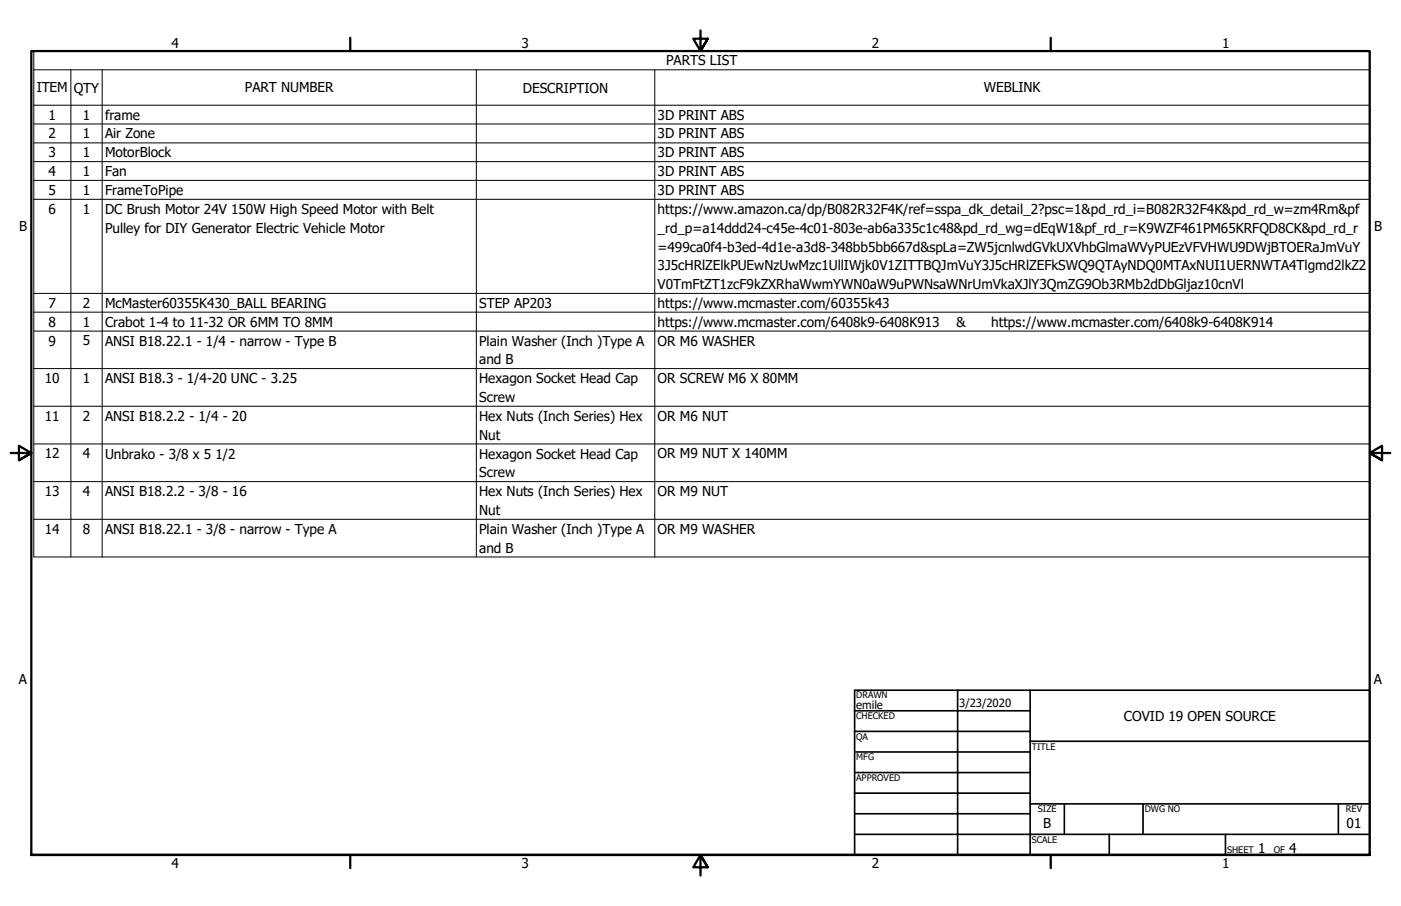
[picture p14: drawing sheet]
<svg xmlns="http://www.w3.org/2000/svg" width="432mm" height="279mm" viewBox="0 0 432 279" stroke-linecap="round" stroke-linejoin="round" font-family="sans-serif">
<defs><g id="words">
<g font-size="4.2">
<text x="52.8" y="14.7">4</text>
<text x="160.8" y="14.7">3</text>
<text x="268.7" y="14.7">2</text>
<text x="376.7" y="14.7">1</text>
<text x="205.3" y="20.2">PARTS LIST</text>
<text x="11.3" y="28.5">ITEM</text>
<text x="22.7" y="28.6">QTY</text>
<text x="75.4" y="28.5">PART NUMBER</text>
<text x="161.2" y="28.6">DESCRIPTION</text>
<text x="303.2" y="28.5">WEBLINK</text>
<text x="15" y="36.9">1</text>
<text x="25.5" y="36.9">1</text>
<text x="32.4" y="37">frame</text>
<text x="202.7" y="36.9">3D PRINT ABS</text>
<text x="15" y="42.7">2</text>
<text x="25.5" y="42.7">1</text>
<text x="32.4" y="42.7">Air Zone</text>
<text x="202.7" y="42.7">3D PRINT ABS</text>
<text x="15" y="48.5">3</text>
<text x="25.5" y="48.5">1</text>
<text x="32.4" y="48.5">MotorBlock</text>
<text x="202.7" y="48.5">3D PRINT ABS</text>
<text x="15" y="54.3">4</text>
<text x="25.5" y="54.3">1</text>
<text x="32.4" y="54.3">Fan</text>
<text x="202.7" y="54.3">3D PRINT ABS</text>
<text x="15" y="60.1">5</text>
<text x="15" y="65.9">6</text>
<text x="25.5" y="60.1">1</text>
<text x="25.5" y="65.9">1</text>
<text x="32.4" y="60.1">FrameToPipe</text>
<text x="32.4" y="66">DC Brush Motor 24V 150W High Speed Motor with Belt</text>
<text x="202.7" y="60.1">3D PRINT ABS</text>
<text x="202.7" y="66">https://www.amazon.ca/dp/B082R32F4K/ref=sspa_dk_detail_2?psc=1&amp;pd_rd_i=B082R32F4K&amp;pd_rd_w=zm4Rm&amp;pf</text>
<text x="5.9" y="71.4">B</text>
<text x="32.4" y="71.8">Pulley for DIY Generator Electric Vehicle Motor</text>
<text x="202.7" y="71.8">_rd_p=a14ddd24-c45e-4c01-803e-ab6a335c1c48&amp;pd_rd_wg=dEqW1&amp;pf_rd_r=K9WZF461PM65KRFQD8CK&amp;pd_rd_r</text>
<text x="423.5" y="71.4">B</text>
<text x="202.7" y="77.6">=499ca0f4-b3ed-4d1e-a3d8-348bb5bb667d&amp;spLa=ZW5jcnlwdGVkUXVhbGlmaWVyPUEzVFVHWU9DWjBTOERaJmVuY</text>
<text x="202.7" y="83.4">3J5cHRlZElkPUEwNzUwMzc1UllIWjk0V1ZITTBQJmVuY3J5cHRlZEFkSWQ9QTAyNDQ0MTAxNUI1UERNWTA4Tlgmd2lkZ2</text>
<text x="202.7" y="89.2">V0TmFtZT1zcF9kZXRhaWwmYWN0aW9uPWNsaWNrUmVkaXJlY3QmZG9Ob3RMb2dDbGljaz10cnVl</text>
<text x="15" y="94.9">7</text>
<text x="25.5" y="94.9">2</text>
<text x="32.4" y="94.9">McMaster60355K430_BALL BEARING</text>
<text x="147.7" y="94.9">STEP AP203</text>
<text x="202.7" y="95">https://www.mcmaster.com/60355k43</text>
<text x="15" y="100.8">8</text>
<text x="25.5" y="100.7">1</text>
<text x="32.4" y="100.8">Crabot 1-4 to 11-32 OR 6MM TO 8MM</text>
<text x="202.7" y="100.8">https://www.mcmaster.com/6408k9-6408K913</text>
<text x="294.8" y="100.8">&amp;</text>
<text x="305.5" y="100.8">https://www.mcmaster.com/6408k9-6408K914</text>
<text x="15" y="106.6">9</text>
<text x="25.5" y="106.5">5</text>
<text x="32.4" y="106.6">ANSI B18.22.1 - 1/4 - narrow - Type B</text>
<text x="147.7" y="106.6">Plain Washer (Inch )Type A</text>
<text x="202.7" y="106.6">OR M6 WASHER</text>
<text x="147.7" y="112.4">and B</text>
<text x="13.8" y="118.2">10</text>
<text x="25.5" y="118.1">1</text>
<text x="32.4" y="118.2">ANSI B18.3 - 1/4-20 UNC - 3.25</text>
<text x="147.7" y="118.2">Hexagon Socket Head Cap</text>
<text x="202.7" y="118.2">OR SCREW M6 X 80MM</text>
<text x="147.7" y="124">Screw</text>
<text x="13.8" y="129.7">11</text>
<text x="25.5" y="129.8">2</text>
<text x="32.4" y="129.8">ANSI B18.2.2 - 1/4 - 20</text>
<text x="147.7" y="129.8">Hex Nuts (Inch Series) Hex</text>
<text x="202.7" y="129.8">OR M6 NUT</text>
<text x="147.7" y="135.6">Nut</text>
<text x="13.8" y="141.4">12</text>
<text x="25.5" y="141.4">4</text>
<text x="32.4" y="141.4">Unbrako - 3/8 x 5</text>
<text x="66.4" y="141.4">1/2</text>
<text x="147.7" y="141.4">Hexagon Socket Head Cap</text>
<text x="202.7" y="141.4">OR M9 NUT X 140MM</text>
<text x="147.7" y="147.2">Screw</text>
<text x="13.8" y="153">13</text>
<text x="25.5" y="153">4</text>
<text x="32.4" y="153">ANSI B18.2.2 - 3/8 - 16</text>
<text x="147.7" y="153">Hex Nuts (Inch Series) Hex</text>
<text x="202.7" y="153">OR M9 NUT</text>
<text x="147.7" y="158.8">Nut</text>
<text x="13.8" y="164.6">14</text>
<text x="25.5" y="164.6">8</text>
<text x="32.4" y="164.6">ANSI B18.22.1 - 3/8 - narrow - Type A</text>
<text x="147.7" y="164.6">Plain Washer (Inch )Type A</text>
<text x="202.7" y="164.6">OR M9 WASHER</text>
<text x="147.7" y="170.4">and B</text>
<text x="5.8" y="211.1">A</text>
<text x="423.4" y="211.1">A</text>
<text x="346.4" y="222.2">COVID 19 OPEN SOURCE</text>
<text x="321.5" y="255.4">B</text>
<text x="415" y="255.4">01</text>
<text x="387.7" y="263.1">1</text>
<text x="397.4" y="263.1">4</text>
<text x="52.8" y="267.7">4</text>
<text x="160.8" y="267.7">3</text>
<text x="268.7" y="267.7">2</text>
<text x="376.7" y="267.7">1</text>
</g>
<g font-size="3.5">
<text x="263.9" y="218.6">emile</text>
<text x="295.7" y="218.1">3/23/2020</text>
</g>
<g font-size="2.8">
<text x="263.9" y="215.4">DRAWN</text>
<text x="263.9" y="221.8">CHECKED</text>
<text x="263.9" y="228.2">QA</text>
<text x="318" y="231.1">TITLE</text>
<text x="263.9" y="234.5">MFG</text>
<text x="263.9" y="240.9">APPROVED</text>
<text x="319.9" y="250.5">SIZE</text>
<text x="352.8" y="250.5">DWG NO</text>
<text x="414.8" y="250.4">REV</text>
<text x="318" y="259.9">SCALE</text>
<text x="378.2" y="263.1">SHEET</text>
<text x="392.6" y="263.1">OF</text>
</g>
</g></defs>
<!-- layer: Symbol (ANSI) -->
<g fill="none" stroke="#000" stroke-width=".31">
<path d="M10.4 21.5v-5.8h411.7v5.8M10.4 21.5h411.7v10.9M10.4 21.5v150.3h411.7v-139.4M10.4 32.4h411.7M10.4 38.2h411.7M21.8 21.5v150.3M31.5 21.5v150.3M146.8 21.5v150.3M201.8 21.5v150.3M10.4 44.1h411.7M10.4 49.8h411.7M10.4 55.6h411.7"/>
<path d="M10.4 61.5h411.7M10.4 90.5h411.7M10.4 96.3h411.7M10.4 102.1h411.7M10.4 113.7h411.7M10.4 125.3h411.7M10.4 136.9h411.7M10.4 148.5h411.7M10.4 160.1h411.7"/>
</g>
<!-- layer: Border (ANSI) -->
<path d="M107.9 11.7v4M215.9 9.4v6.3l-2.2-3.8h4.4l-2.2 3.8 2.2-3.8M323.8 11.7v4M3.3 139.7h6.4l-3.9-2.2v4.4l3.9-2.2-3.9 2.2M428.5 139.7h-6.4l3.9-2.2v4.4l-3.9-2.2 3.9 2.2M9.7 263.7v-248h412.4v248h-412.4h412.4M107.9 263.7v4M218.1 267.5l-2.2-3.8 2.2 3.8h-4.4l2.2-3.8v6.3M323.8 263.7v4" fill="none" stroke="#000" stroke-width=".7"/>
<!-- layer: Title (ANSI) -->
<g fill="none" stroke="#000" stroke-width=".51">
<path d="M263.4 212.9h158.7v50.8h-158.7zM263.4 219.2h54.1M295.1 212.9v50.8M317.5 212.9v50.8M263.4 225.6h54.1M263.4 231.9h54.1M263.4 238.3h54.1M317.5 228.6h104.6M263.4 244.6h54.1M263.4 251h54.1M263.4 257.3h158.7M317.5 247.9h104.6"/>
<path d="M328 247.9v9.4M341.9 257.3v6.4M352.3 247.9v9.4M377.7 257.3v6.4M412.5 247.9v9.4"/>
</g>
<use href="#words"/>
</svg>
